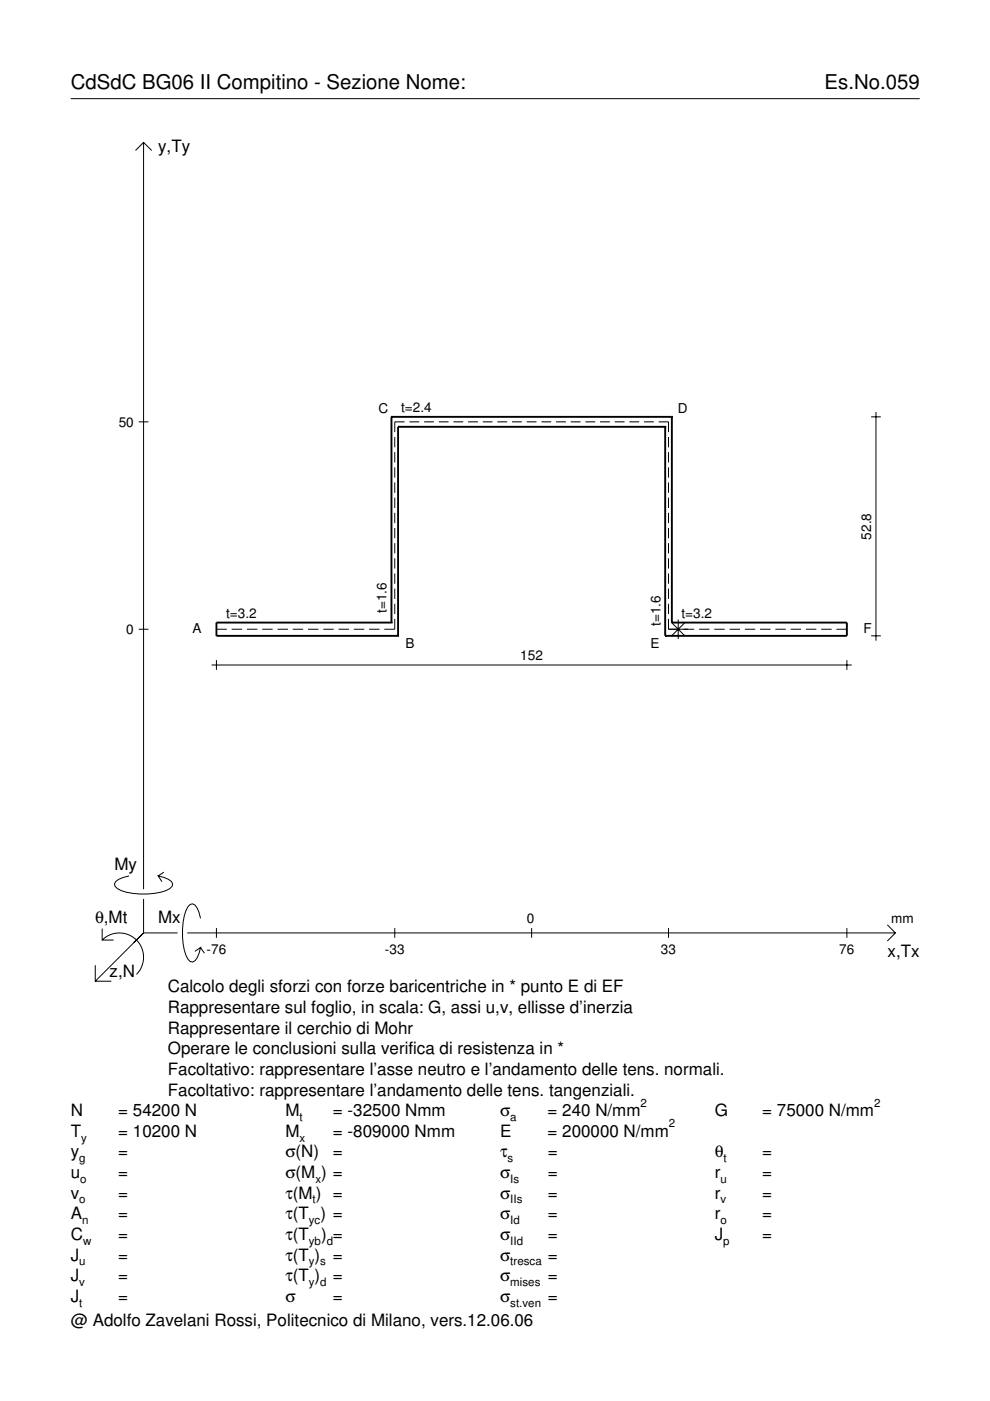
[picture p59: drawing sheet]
<svg xmlns="http://www.w3.org/2000/svg" width="210mm" height="297mm" viewBox="0 0 210 297" stroke-linecap="round" stroke-linejoin="round" font-family="sans-serif">
<defs><g id="words">
<g font-size="4.3">
<text x="15" y="18.9">CdSdC BG06 II Compitino - Sezione Nome:</text>
<text x="174.8" y="18.9">Es.No.059</text>
</g>
<g font-size="3.6">
<text x="33.5" y="32.3">y,Ty</text>
<text x="24.3" y="184.4">My</text>
<text x="20.1" y="195.7">θ,Mt</text>
<text x="33.5" y="195.7">Mx</text>
<text x="188.2" y="203">x,Tx</text>
<text x="23.2" y="207.1">z,N</text>
<text x="35.6" y="210.4">Calcolo degli sforzi con forze baricentriche in * punto E di EF</text>
<text x="35.6" y="214.8">Rappresentare sul foglio, in scala: G, assi u,v, ellisse d’inerzia</text>
<text x="35.6" y="219.2">Rappresentare il cerchio di Mohr</text>
<text x="35.6" y="223.5">Operare le conclusioni sulla verifica di resistenza in *</text>
<text x="35.6" y="227.9">Facoltativo: rappresentare l’asse neutro e l’andamento delle tens. normali.</text>
<text x="35.6" y="232.3">Facoltativo: rappresentare l’andamento delle tens. tangenziali.</text>
<text x="15" y="236.7">N</text>
<text x="25.1" y="236.7">= 54200 N</text>
<text x="60.5" y="236.7">M</text>
<text x="70.6" y="236.7">= -32500 Nmm</text>
<text x="106" y="236.7">σ</text>
<text x="116.1" y="236.7">= 240 N/mm</text>
<text x="151.5" y="236.7">G</text>
<text x="161.6" y="236.7">= 75000 N/mm</text>
<text x="15" y="241">T</text>
<text x="15" y="245.4">y</text>
<text x="25.1" y="241">= 10200 N</text>
<text x="25.1" y="245.4">=</text>
<text x="60.5" y="241">M</text>
<text x="60.5" y="245.4">σ(N)</text>
<text x="70.6" y="241">= -809000 Nmm</text>
<text x="70.6" y="245.4">=</text>
<text x="106" y="241">E</text>
<text x="106" y="245.4">τ</text>
<text x="116.1" y="241">= 200000 N/mm</text>
<text x="116.1" y="245.4">=</text>
<text x="151.5" y="245.4">θ</text>
<text x="161.6" y="245.4">=</text>
<text x="15" y="249.8">u</text>
<text x="25.1" y="249.8">=</text>
<text x="60.5" y="249.8">σ(M ) =</text>
<text x="106" y="249.8">σ</text>
<text x="116.1" y="249.8">=</text>
<text x="151.5" y="249.8">r</text>
<text x="161.6" y="249.8">=</text>
<text x="15" y="254.2">v</text>
<text x="25.1" y="254.2">=</text>
<text x="60.5" y="254.2">τ(M ) =</text>
<text x="106" y="254.2">σ</text>
<text x="116.1" y="254.2">=</text>
<text x="151.5" y="254.2">r</text>
<text x="161.6" y="254.2">=</text>
<text x="15" y="258.5">A</text>
<text x="15" y="262.9">C</text>
<text x="25.1" y="258.5">=</text>
<text x="25.1" y="262.9">=</text>
<text x="60.5" y="262.9">τ(T</text>
<text x="60.5" y="258.5">τ(T ) =</text>
<text x="68.1" y="262.9">) =</text>
<text x="106" y="258.5">σ</text>
<text x="106" y="262.9">σ</text>
<text x="116.1" y="258.5">=</text>
<text x="116.1" y="262.9">=</text>
<text x="151.5" y="258.5">r</text>
<text x="151.5" y="262.9">J</text>
<text x="161.6" y="258.5">=</text>
<text x="161.6" y="262.9">=</text>
<text x="15" y="267.3">J</text>
<text x="25.1" y="267.3">=</text>
<text x="60.5" y="267.3">τ(T )</text>
<text x="70.6" y="267.3">=</text>
<text x="106" y="267.3">σ</text>
<text x="116.1" y="267.3">=</text>
<text x="15" y="271.7">J</text>
<text x="25.1" y="271.7">=</text>
<text x="60.5" y="271.7">τ(T )</text>
<text x="70.6" y="271.7">=</text>
<text x="106" y="271.7">σ</text>
<text x="116.1" y="271.7">=</text>
<text x="15" y="276">J</text>
<text x="15" y="281.2">@ Adolfo Zavelani Rossi, Politecnico di Milano, vers.12.06.06</text>
<text x="25.1" y="276">=</text>
<text x="60.5" y="276">σ</text>
<text x="70.6" y="276">=</text>
<text x="106" y="276">σ</text>
<text x="116.1" y="276">=</text>
</g>
<g font-size="2.9">
<text x="80.2" y="87.6">C</text>
<text x="85.1" y="87.4">t=2.4</text>
<text x="143.7" y="87.6">D</text>
<text x="25.2" y="90.4">50</text>
<text x="184.7" y="114.4" transform="rotate(-90 184.7 114.4)">52.8</text>
<text x="47.9" y="131">t=3.2</text>
<text x="82" y="129.9" transform="rotate(-90 82 129.9)">t=1.6</text>
<text x="144.5" y="131">t=3.2</text>
<text x="26.8" y="134.4">0</text>
<text x="40.8" y="134.3">A</text>
<text x="86" y="137.4">B</text>
<text x="137.9" y="137.4">E</text>
<text x="140" y="132.8" transform="rotate(-90 140 132.8)">t=1.6</text>
<text x="183.1" y="134.3">F</text>
<text x="110.3" y="140">152</text>
<text x="111.7" y="195.7">0</text>
<text x="189" y="195.7">mm</text>
<text x="43.8" y="202.2">-76</text>
<text x="81.6" y="202.2">-33</text>
<text x="140.1" y="202.2">33</text>
<text x="178" y="202.2">76</text>
</g>
<g font-size="2.4">
<text x="63.5" y="237.7">t</text>
<text x="108.2" y="237.7">a</text>
<text x="135.8" y="234.7">2</text>
<text x="141.8" y="239">2</text>
<text x="185.3" y="234.7">2</text>
<text x="17.2" y="242">y</text>
<text x="63.5" y="242">x</text>
<text x="16.8" y="246.4">g</text>
<text x="17" y="250.8">o</text>
<text x="66.9" y="250.8">x</text>
<text x="107.6" y="246.4">s</text>
<text x="108.2" y="250.8">Is</text>
<text x="152.7" y="250.8">u</text>
<text x="153.4" y="246.4">t</text>
<text x="16.8" y="255.2">o</text>
<text x="66.3" y="255.2">t</text>
<text x="108.2" y="255.2">IIs</text>
<text x="152.7" y="255.2">v</text>
<text x="17.4" y="259.5">n</text>
<text x="17.6" y="263.9">w</text>
<text x="65.5" y="259.5">yc</text>
<text x="65.5" y="263.9">yb d</text>
<text x="108.2" y="259.5">Id</text>
<text x="108.2" y="263.9">IId</text>
<text x="152.7" y="259.5">o</text>
<text x="153.3" y="263.9">p</text>
<text x="16.8" y="268.3">u</text>
<text x="65.5" y="268.3">y s</text>
<text x="108.2" y="268.3">tresca</text>
<text x="16.8" y="272.7">v</text>
<text x="65.5" y="272.7">y d</text>
<text x="108.2" y="272.7">mises</text>
<text x="16.8" y="277">t</text>
<text x="108.2" y="277">st.ven</text>
</g>
</g></defs>
<g fill="none" stroke="#000" stroke-width=".21">
<path d="M15 20.9h180M28.7 31.9l1.7-1.7 1.8 1.7M30.4 30.2v158.3M29.4 89.4h2.1M83.7 92.7v2.1M83.7 95.9v2.2M83.7 99.1v2.2M85.8 89.4h-2.1v2.2M86.8 89.4h2.1M89.9 89.4h2.1M93 89.4h2.1M96.1 89.4h2.1"/>
<path d="M99.2 89.4h2.1M102.4 89.4h2M105.5 89.4h2M108.6 89.4h2M111.7 89.4h2.1M114.8 89.4h2.1M117.9 89.4h2.1M121 89.4h2.1M124.1 89.4h2.1M127.2 89.4h2.1M130.3 89.4h2.1M133.4 89.4h2.1"/>
<path d="M136.5 89.4h2.1M139.7 89.4h2v2.2M141.7 92.7v2.1M141.7 95.9v2.2M141.7 99.1v2.2M184.7 88.4h2.1M185.7 87.4v48.4M83.7 102.3v2.2M83.7 105.5v2.2M83.7 108.7v2.2M83.7 111.9v2.2M83.7 115.2v2.1"/>
<path d="M83.7 118.4v2.2M141.7 102.3v2.2M141.7 105.5v2.2M141.7 108.7v2.2M141.7 111.9v2.2M141.7 115.2v2.1M141.7 118.4v2.2M29.4 133.4h2.1M45.9 133.4h2.2M45.9 140v2M49.1 133.4h2.2M52.4 133.4h2.2"/>
<path d="M55.6 133.4h2.2M58.8 133.4h2.2M62.1 133.4h2.2M65.3 133.4h2.2M68.5 133.4h2.2M71.8 133.4h2.2M75 133.4h2.2M78.3 133.4h2.2M83.7 131.2v2.2h-2.2M83.7 121.6v2.2M83.7 124.8v2.2M83.7 128v2.2"/>
<path d="M141.7 131.2v2.2h5.5M141.7 121.6v2.2M141.7 124.8v2.2M141.7 128v2.2M142.3 132l3 2.9M143.8 131.4v4.1M145.3 132l-3 2.9M148.2 133.4h2.2M151.4 133.4h2.3M154.7 133.4h2.2M157.9 133.4h2.2M161.2 133.4h2.2"/>
<path d="M164.4 133.4h2.2M167.6 133.4h2.2M170.9 133.4h2.2M174.1 133.4h2.2M177.3 133.4h2.3M179.6 140v2M184.7 134.8h2.1M44.9 141h135.7M21.7 199.3a5.1 5.1 0 0 1 7.2 0 5.1 5.1 0 0 1 0 7.3M21.7 196.9v2.4h2.4M27.3 185.7a3.6 3.6 0 0 0-3 1.7l.1 .5a5.6 5.6 0 0 0 3.8 1.5 13.4 13.4 0 0 0 7.8-1l.5-.5 .1-.5a3.6 3.6 0 0 0-3.1-1.7l.8 1.2M30.4 190.6v7.2"/>
<path d="M30.4 197.8l-10.2 10.2M30.4 197.8h7.2M34.7 184.9l-1.2 .8M39.7 197.8h150.1M42.5 194.7a3.6 3.6 0 0 0-1.7-3.1l-.5 .2a5.7 5.7 0 0 0-1.5 3.7 13.3 13.3 0 0 0 1 7.9l.5 .5 .5 .1a3.6 3.6 0 0 0 1.7-3.1l-1.2 .8M45.9 196.8v2M83.7 196.8v2M112.7 196.8v2M141.7 196.8v2M179.6 196.8v2M188.1 196.1l1.7 1.7-1.7 1.7M20.2 204.7v3.3h3.4"/>
<path d="M42.5 200.9l.8 1.2"/>
</g>
<g fill="none" stroke="#000" stroke-width=".4">
<path d="M83 88.4h.1M83 88.4v43.6M83 88.4h59.4M84.4 90.5h.1M84.4 90.5v44.3M84.4 90.5h56.6M141 90.5h.1M141 90.5v44.3M142.4 88.4h.1M142.4 88.4v43.6M83 132h.1M83 132h-37.1v2.8h38.5"/>
<path d="M84.4 134.8h.1M141 134.8h.1M142.4 132h.1M142.4 132h37.2v2.8h-38.6"/>
</g>
<use href="#words"/>
</svg>
